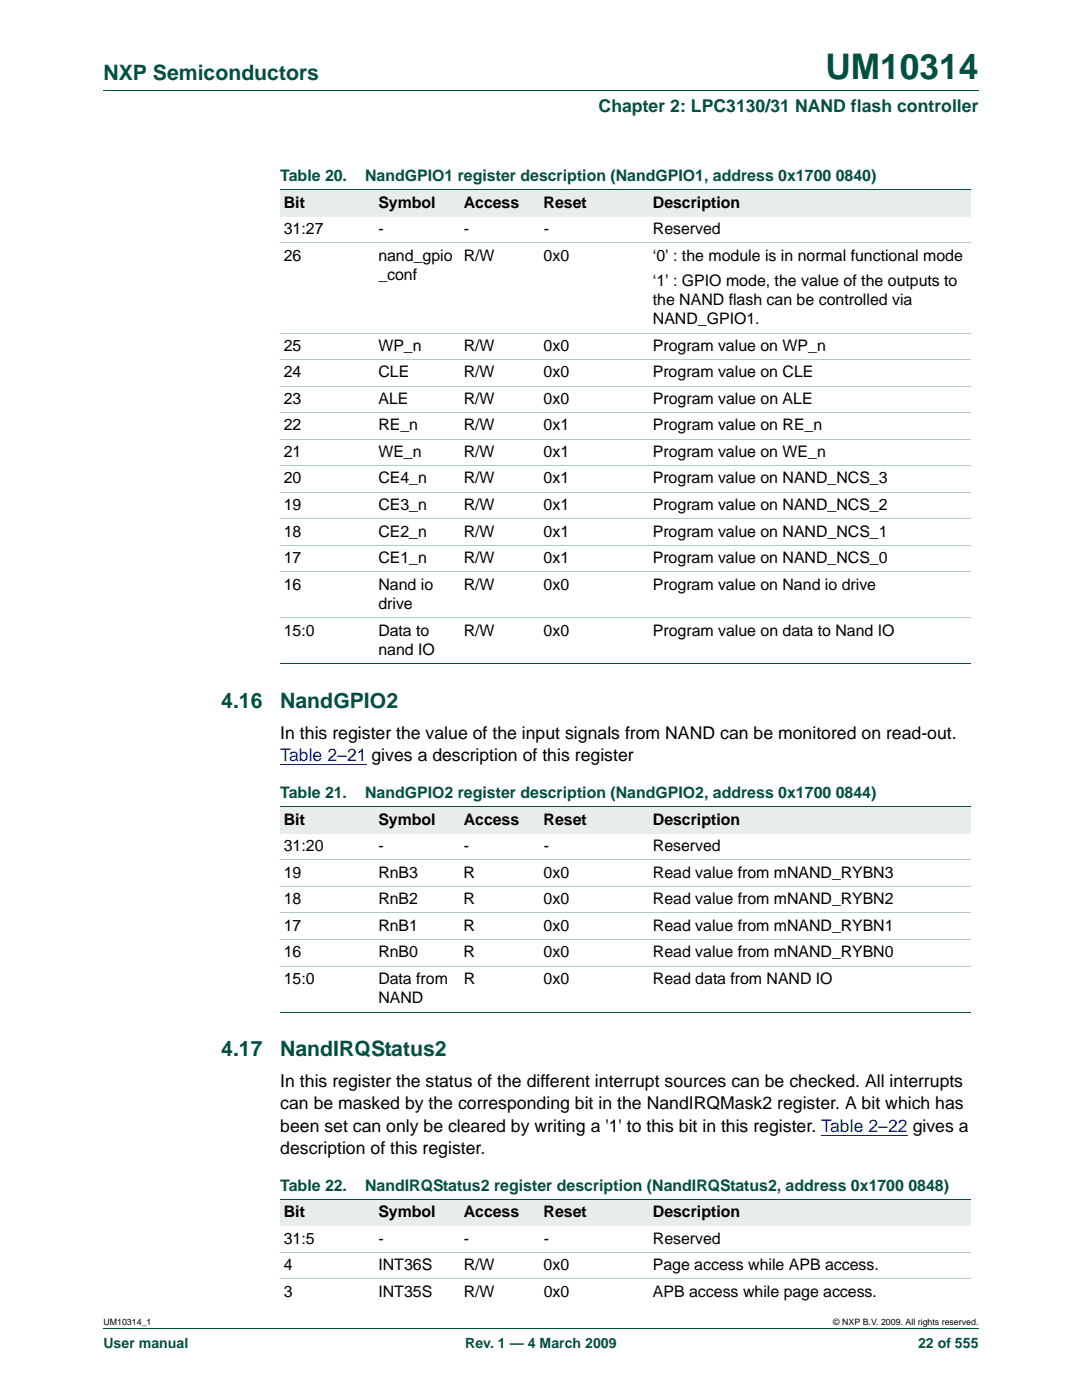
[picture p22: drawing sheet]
<svg xmlns="http://www.w3.org/2000/svg" width="216mm" height="279mm" viewBox="0 0 216 279" stroke-linecap="round" stroke-linejoin="round" font-family="sans-serif">
<defs><g id="words">
<text font-size="7" fill="#005042" x="164.7" y="15.8">UM10314</text>
<g font-size="4.2" fill="#005042">
<text x="20.6" y="16">NXP Semiconductors</text>
<text x="44.2" y="141.3">4.16</text>
<text x="55.9" y="141.3">NandGPIO2</text>
<text x="44.2" y="210.8">4.17</text>
<text x="55.9" y="210.8">NandIRQStatus2</text>
</g>
<text font-size="3.5" fill="#005042" x="119.4" y="22.3">Chapter 2: LPC3130/31 NAND flash controller</text>
<g font-size="3.5">
<text x="55.9" y="147.5">In this register the value of the input signals from NAND can be monitored on read-out.</text>
<text x="55.9" y="217">In this register the status of the different interrupt sources can be checked. All interrupts</text>
<text x="55.9" y="221.4">can be masked by the corresponding bit in the NandIRQMask2 register. A bit which has</text>
<text x="55.9" y="225.8">been set can only be cleared by writing a '1' to this bit in this register. Table 2–22 gives a</text>
<text x="55.9" y="230.3">description of this register.</text>
</g>
<text font-size="3.5" fill="#00f" x="55.9" y="151.9">Table 2–21 gives a description of this register</text>
<g font-size="3.2" fill="#005042">
<text x="55.9" y="36.2">Table 20.</text>
<text x="72.9" y="36.2">NandGPIO1 register description (NandGPIO1, address 0x1700 0840)</text>
<text x="55.9" y="159.3">Table 21.</text>
<text x="72.9" y="159.3">NandGPIO2 register description (NandGPIO2, address 0x1700 0844)</text>
<text x="55.9" y="237.6">Table 22.</text>
<text x="72.9" y="237.6">NandIRQStatus2 register description (NandIRQStatus2, address 0x1700 0848)</text>
</g>
<g font-size="3.2">
<text x="56.6" y="41.4">Bit</text>
<text x="75.5" y="41.4">Symbol</text>
<text x="92.5" y="41.4">Access</text>
<text x="108.5" y="41.4">Reset</text>
<text x="130.3" y="41.4">Description</text>
<text x="56.6" y="46.7">31:27</text>
<text x="75.5" y="46.7">-</text>
<text x="92.5" y="46.7">-</text>
<text x="108.5" y="46.7">-</text>
<text x="130.3" y="46.7">Reserved</text>
<text x="56.6" y="52">26</text>
<text x="75.5" y="52">nand_gpio</text>
<text x="92.5" y="52">R/W</text>
<text x="108.5" y="52">0x0</text>
<text x="130.3" y="52">‘0’ : the module is in normal functional mode</text>
<text x="75.5" y="55.9">_conf</text>
<text x="130.3" y="57">‘1’ : GPIO mode, the value of the outputs to</text>
<text x="130.3" y="60.9">the NAND flash can be controlled via</text>
<text x="130.3" y="64.7">NAND_GPIO1.</text>
<text x="56.6" y="70">25</text>
<text x="75.5" y="70">WP_n</text>
<text x="92.5" y="70">R/W</text>
<text x="108.5" y="70">0x0</text>
<text x="130.3" y="70">Program value on WP_n</text>
<text x="56.6" y="75.3">24</text>
<text x="75.5" y="75.3">CLE</text>
<text x="92.5" y="75.3">R/W</text>
<text x="108.5" y="75.3">0x0</text>
<text x="130.3" y="75.3">Program value on CLE</text>
<text x="56.6" y="80.6">23</text>
<text x="75.5" y="80.6">ALE</text>
<text x="92.5" y="80.6">R/W</text>
<text x="108.5" y="80.6">0x0</text>
<text x="130.3" y="80.6">Program value on ALE</text>
<text x="56.6" y="85.9">22</text>
<text x="75.5" y="85.9">RE_n</text>
<text x="92.5" y="85.9">R/W</text>
<text x="108.5" y="85.9">0x1</text>
<text x="130.3" y="85.9">Program value on RE_n</text>
<text x="56.6" y="91.2">21</text>
<text x="75.5" y="91.2">WE_n</text>
<text x="92.5" y="91.2">R/W</text>
<text x="108.5" y="91.2">0x1</text>
<text x="130.3" y="91.2">Program value on WE_n</text>
<text x="56.6" y="96.5">20</text>
<text x="56.6" y="101.8">19</text>
<text x="75.5" y="96.5">CE4_n</text>
<text x="75.5" y="101.8">CE3_n</text>
<text x="92.5" y="96.5">R/W</text>
<text x="92.5" y="101.8">R/W</text>
<text x="108.5" y="96.5">0x1</text>
<text x="108.5" y="101.8">0x1</text>
<text x="130.3" y="96.5">Program value on NAND_NCS_3</text>
<text x="130.3" y="101.8">Program value on NAND_NCS_2</text>
<text x="56.6" y="107.1">18</text>
<text x="75.5" y="107.1">CE2_n</text>
<text x="92.5" y="107.1">R/W</text>
<text x="108.5" y="107.1">0x1</text>
<text x="130.3" y="107.1">Program value on NAND_NCS_1</text>
<text x="56.6" y="112.4">17</text>
<text x="75.5" y="112.4">CE1_n</text>
<text x="92.5" y="112.4">R/W</text>
<text x="108.5" y="112.4">0x1</text>
<text x="130.3" y="112.4">Program value on NAND_NCS_0</text>
<text x="56.6" y="117.7">16</text>
<text x="75.5" y="117.7">Nand io</text>
<text x="92.5" y="117.7">R/W</text>
<text x="108.5" y="117.7">0x0</text>
<text x="130.3" y="117.7">Program value on Nand io drive</text>
<text x="75.5" y="121.6">drive</text>
<text x="56.6" y="126.8">15:0</text>
<text x="75.5" y="126.8">Data to</text>
<text x="75.5" y="130.7">nand IO</text>
<text x="92.5" y="126.8">R/W</text>
<text x="108.5" y="126.8">0x0</text>
<text x="130.3" y="126.8">Program value on data to Nand IO</text>
<text x="56.6" y="164.6">Bit</text>
<text x="75.5" y="164.6">Symbol</text>
<text x="92.5" y="164.6">Access</text>
<text x="108.5" y="164.6">Reset</text>
<text x="130.3" y="164.6">Description</text>
<text x="56.6" y="169.9">31:20</text>
<text x="75.5" y="169.9">-</text>
<text x="92.5" y="169.9">-</text>
<text x="108.5" y="169.9">-</text>
<text x="130.3" y="169.9">Reserved</text>
<text x="56.6" y="175.2">19</text>
<text x="75.5" y="175.2">RnB3</text>
<text x="92.5" y="175.2">R</text>
<text x="108.5" y="175.2">0x0</text>
<text x="130.3" y="175.2">Read value from mNAND_RYBN3</text>
<text x="56.6" y="180.4">18</text>
<text x="56.6" y="185.7">17</text>
<text x="75.5" y="180.4">RnB2</text>
<text x="75.5" y="185.7">RnB1</text>
<text x="92.5" y="180.4">R</text>
<text x="92.5" y="185.7">R</text>
<text x="108.5" y="180.4">0x0</text>
<text x="108.5" y="185.7">0x0</text>
<text x="130.3" y="180.4">Read value from mNAND_RYBN2</text>
<text x="130.3" y="185.7">Read value from mNAND_RYBN1</text>
<text x="56.6" y="191">16</text>
<text x="75.5" y="191">RnB0</text>
<text x="92.5" y="191">R</text>
<text x="108.5" y="191">0x0</text>
<text x="130.3" y="191">Read value from mNAND_RYBN0</text>
<text x="56.6" y="196.3">15:0</text>
<text x="75.5" y="196.3">Data from</text>
<text x="92.5" y="196.3">R</text>
<text x="108.5" y="196.3">0x0</text>
<text x="130.3" y="196.3">Read data from NAND IO</text>
<text x="75.5" y="200.2">NAND</text>
<text x="56.6" y="242.9">Bit</text>
<text x="75.5" y="242.9">Symbol</text>
<text x="92.5" y="242.9">Access</text>
<text x="108.5" y="242.9">Reset</text>
<text x="130.3" y="242.9">Description</text>
<text x="56.6" y="248.2">31:5</text>
<text x="75.5" y="248.2">-</text>
<text x="92.5" y="248.2">-</text>
<text x="108.5" y="248.2">-</text>
<text x="130.3" y="248.2">Reserved</text>
<text x="56.6" y="253.5">4</text>
<text x="75.5" y="253.5">INT36S</text>
<text x="92.5" y="253.5">R/W</text>
<text x="108.5" y="253.5">0x0</text>
<text x="130.2" y="253.5">Page access while APB access.</text>
<text x="56.6" y="258.8">3</text>
<text x="75.5" y="258.8">INT35S</text>
<text x="92.5" y="258.8">R/W</text>
<text x="108.5" y="258.8">0x0</text>
<text x="130.3" y="258.8">APB access while page access.</text>
</g>
<g font-size="2.8" fill="#005042">
<text x="20.6" y="269.1">User manual</text>
<text x="92.8" y="269.1">Rev. 1 — 4 March 2009</text>
<text x="183.2" y="269.1">22 of 555</text>
</g>
<g font-size="1.8">
<text x="20.6" y="264.5">UM10314_1</text>
<text x="166.3" y="264.5">© NXP B.V. 2009. All rights reserved.</text>
</g>
</g></defs>
<path d="M20.6 18.2h174.7M20.6 265.1h174.7" fill="none" stroke="#005042" stroke-width=".2"/>
<path d="M55.9 152.6h17.3M163.9 226.5h17.2" fill="none" stroke="#00f" stroke-width=".2"/>
<g fill="#e6edec">
<path d="M55.9 37.9h18.9v5.3h-18.9z"/>
<path d="M74.8 37.9h17v5.3h-17z"/>
<path d="M91.8 37.9h16v5.3h-16z"/>
<path d="M107.8 37.9h21.8v5.3h-21.8z"/>
<path d="M129.6 37.9h64.1v5.3h-64.1z"/>
</g>
<path d="M55.9 37.9h137.8M55.9 132.5h137.8" fill="none" stroke="#005042" stroke-width=".2"/>
<path d="M55.9 48.5h137.8M55.9 66.5h137.8M55.9 71.8h137.8M55.9 77.1h137.8M55.9 82.4h137.8M55.9 87.7h137.8M55.9 93h137.8M55.9 98.3h137.8M55.9 103.5h137.8M55.9 108.8h137.8M55.9 114.1h137.8M55.9 123.3h137.8" fill="none" stroke="#b3c9c6" stroke-width=".2"/>
<g fill="#e6edec">
<path d="M55.9 161h18.9v5.3h-18.9z"/>
<path d="M74.8 161h17v5.3h-17z"/>
<path d="M91.8 161h16v5.3h-16z"/>
<path d="M107.8 161h21.8v5.3h-21.8z"/>
<path d="M129.6 161h64.1v5.3h-64.1z"/>
</g>
<path d="M55.9 161h137.8M55.9 202h137.8" fill="none" stroke="#005042" stroke-width=".2"/>
<path d="M55.9 171.6h137.8M55.9 176.9h137.8M55.9 182.2h137.8M55.9 187.5h137.8M55.9 192.8h137.8" fill="none" stroke="#b3c9c6" stroke-width=".2"/>
<g fill="#e6edec">
<path d="M55.9 239.4h18.9v5.3h-18.9z"/>
<path d="M74.8 239.4h17v5.3h-17z"/>
<path d="M91.8 239.4h16v5.3h-16z"/>
<path d="M107.8 239.4h21.8v5.3h-21.8z"/>
<path d="M129.6 239.4h64.1v5.3h-64.1z"/>
</g>
<path d="M55.9 239.4h137.8" fill="none" stroke="#005042" stroke-width=".2"/>
<path d="M55.9 250h137.8M55.9 255.2h137.8" fill="none" stroke="#b3c9c6" stroke-width=".2"/>
<use href="#words"/>
</svg>
